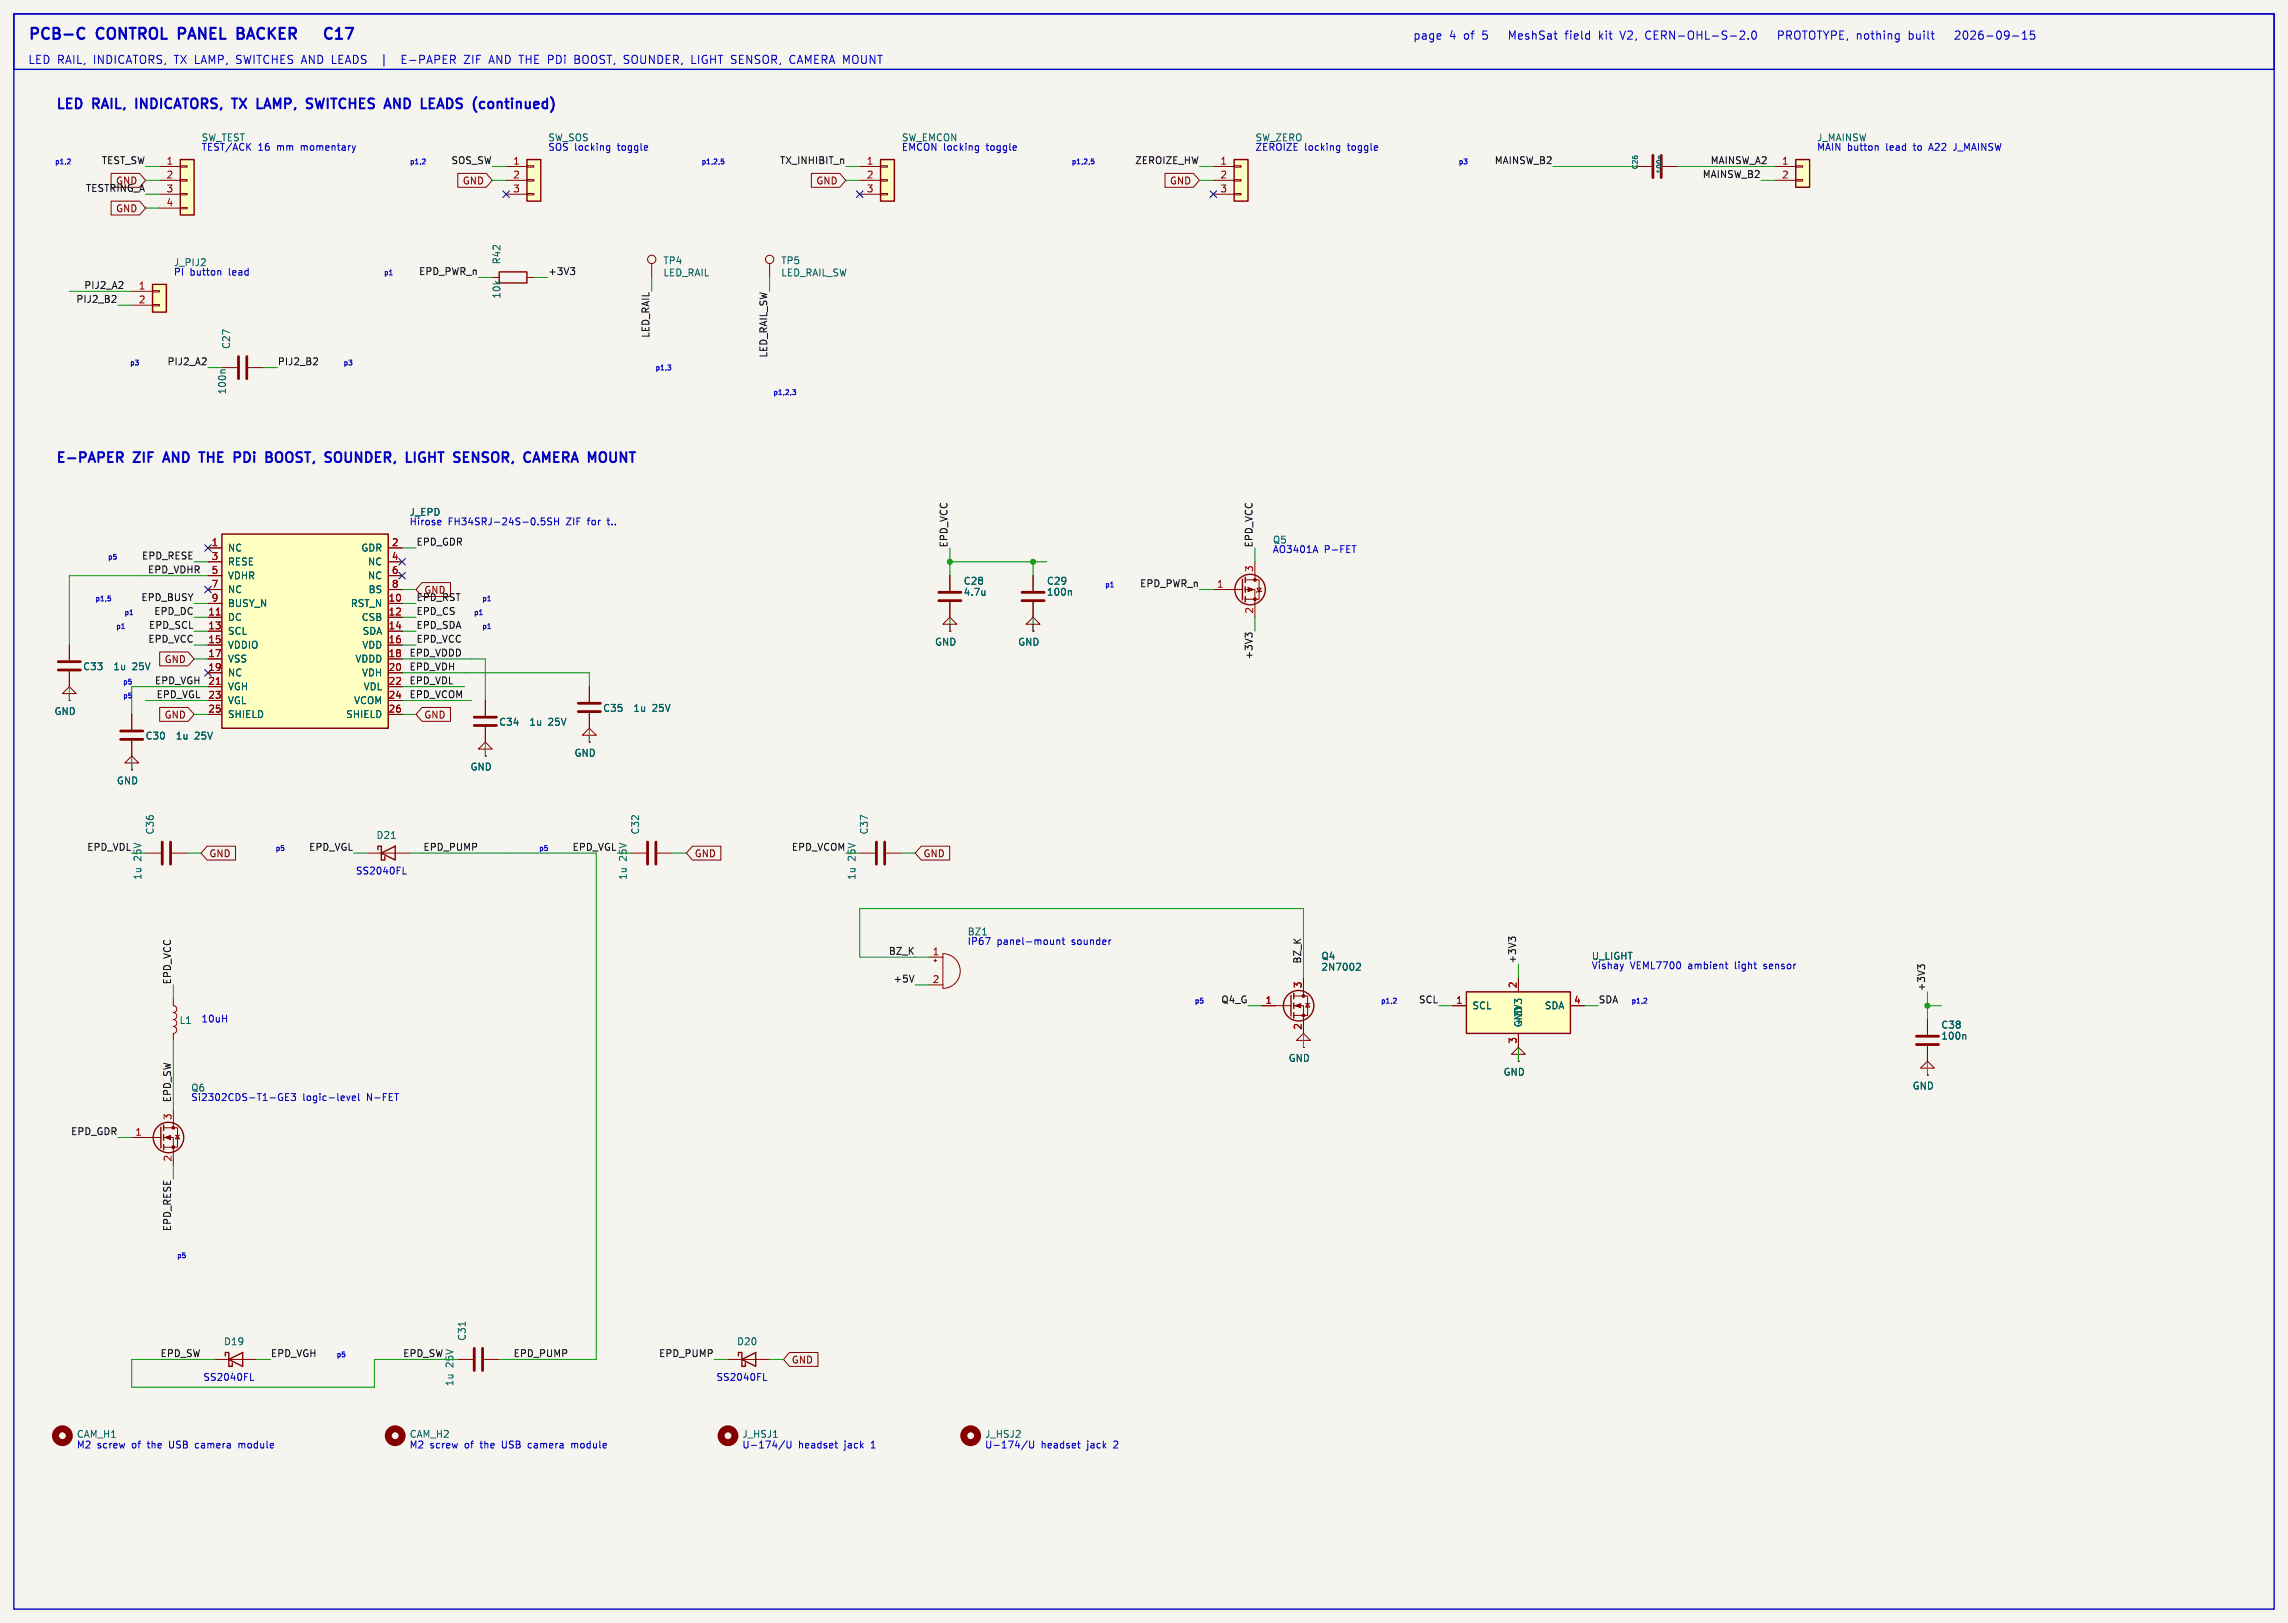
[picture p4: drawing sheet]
<svg xmlns="http://www.w3.org/2000/svg" width="419mm" height="297mm" viewBox="0 0 419 297" stroke-linecap="round" stroke-linejoin="round" font-family="sans-serif">
<defs><g id="words">
<g font-size="2.8" fill="#0000c2">
<text x="5.1" y="7.4">PCB-C</text>
<text x="17.9" y="7.4">CONTROL</text>
<text x="33.6" y="7.4">PANEL</text>
<text x="45.2" y="7.4">BACKER</text>
<text x="63.7" y="7.4">C17</text>
</g>
<g font-size="2.5" fill="#0000c2">
<text x="10.2" y="20.1">LED</text>
<text x="17.1" y="20.1">RAIL,</text>
<text x="25.7" y="20.1">INDICATORS,</text>
<text x="44.2" y="20.1">TX</text>
<text x="49.4" y="20.1">LAMP,</text>
<text x="59.2" y="20.1">SWITCHES</text>
<text x="74.3" y="20.1">AND</text>
<text x="81.6" y="20.1">LEADS (continued)</text>
<text x="10.2" y="84.8">E-PAPER</text>
<text x="24.7" y="84.8">ZIF</text>
<text x="30.9" y="84.8">AND</text>
<text x="38.2" y="84.8">THE</text>
<text x="45.2" y="84.8">PDi</text>
<text x="51.7" y="84.8">BOOST,</text>
<text x="63.3" y="84.8">SOUNDER,</text>
<text x="78.9" y="84.8">LIGHT</text>
<text x="88.3" y="84.8">SENSOR,</text>
<text x="101.9" y="84.8">CAMERA MOUNT</text>
</g>
<g font-size="2.1" fill="#0000c2">
<text x="5.1" y="11.8">LED RAIL,</text>
<text x="17.2" y="11.8">INDICATORS,</text>
<text x="32.1" y="11.8">TX LAMP, SWITCHES AND LEADS</text>
<text x="75" y="11.8">E-PAPER</text>
<text x="86.6" y="11.8">ZIF</text>
<text x="91.3" y="11.8">AND THE PDi</text>
<text x="107.4" y="11.8">BOOST, SOUNDER,</text>
<text x="129.1" y="11.8">LIGHT SENSOR,</text>
<text x="147.4" y="11.8">CAMERA MOUNT</text>
<text x="258.8" y="7.4">page</text>
<text x="265.4" y="7.4">4</text>
<text x="268.2" y="7.4">of</text>
<text x="271.7" y="7.4">5</text>
<text x="277" y="7.4">MeshSat</text>
<text x="287.5" y="7.4">field</text>
<text x="293.8" y="7.4">kit</text>
<text x="297.9" y="7.4">V2,</text>
<text x="302.6" y="7.4">CERN-OHL-S-2.0</text>
<text x="327.4" y="7.4">PROTOTYPE, nothing</text>
<text x="351.6" y="7.4">built</text>
<text x="360.6" y="7.4">2026-09-15</text>
</g>
<g font-size="1.8" fill="#0000c2">
<text x="36.8" y="27.7">TEST/ACK</text>
<text x="47.3" y="27.7">16</text>
<text x="50.8" y="27.7">mm</text>
<text x="55.4" y="27.7">momentary</text>
<text x="100.3" y="27.7">SOS locking</text>
<text x="100.3" y="26.1">SW_SOS</text>
<text x="113.3" y="27.7">toggle</text>
<text x="165.1" y="27.7">EMCON locking</text>
<text x="165.1" y="26.1">SW_EMCON</text>
<text x="180.8" y="27.7">toggle</text>
<text x="229.9" y="27.7">ZEROIZE</text>
<text x="239" y="27.7">locking</text>
<text x="247" y="27.7">toggle</text>
<text x="332.7" y="27.7">MAIN button</text>
<text x="345.6" y="27.7">lead</text>
<text x="350.8" y="27.7">to</text>
<text x="353.9" y="27.7">A22</text>
<text x="358.6" y="27.7">J_MAINSW</text>
<text x="31.8" y="50.5">PI</text>
<text x="34.8" y="50.5">button</text>
<text x="42" y="50.5">lead</text>
<text x="82.1" y="96.3">FH34SRJ-24S-0.5SH</text>
<text x="103.9" y="96.3">ZIF</text>
<text x="108" y="96.3">for</text>
<text x="111.8" y="96.3">t..</text>
<text x="233" y="101.3">AO3401A</text>
<text x="233.1" y="99.7">Q5</text>
<text x="242.6" y="101.3">P-FET</text>
<text x="65.1" y="160.2">SS2040FL</text>
<text x="177.1" y="173.1">IP67</text>
<text x="177.2" y="171.5">BZ1</text>
<text x="182.6" y="173.1">panel-mount</text>
<text x="196.4" y="173.1">sounder</text>
<text x="298.6" y="177.5">VEML7700</text>
<text x="309.4" y="177.5">ambient</text>
<text x="318.1" y="177.5">light</text>
<text x="323.5" y="177.5">sensor</text>
<text x="36.8" y="187.3">10uH</text>
<text x="34.9" y="201.7">Si2302CDS-T1-GE3</text>
<text x="34.9" y="200.1">Q6</text>
<text x="55.4" y="201.7">logic-level</text>
<text x="67.3" y="201.7">N-FET</text>
<text x="37.1" y="252.9">SS2040FL</text>
<text x="131.1" y="252.9">SS2040FL</text>
<text x="14" y="265.3">M2</text>
<text x="17.8" y="265.3">screw</text>
<text x="24.3" y="265.3">of</text>
<text x="27.3" y="265.3">the</text>
<text x="31.5" y="265.3">USB</text>
<text x="36.5" y="265.3">camera</text>
<text x="44.6" y="265.3">module</text>
<text x="74.9" y="265.3">M2</text>
<text x="78.8" y="265.3">screw</text>
<text x="85.3" y="265.3">of</text>
<text x="88.3" y="265.3">the</text>
<text x="92.4" y="265.3">USB</text>
<text x="97.4" y="265.3">camera</text>
<text x="105.5" y="265.3">module</text>
<text x="135.9" y="265.3">U-174/U</text>
<text x="146.3" y="265.3">headset</text>
<text x="154.8" y="265.3">jack</text>
<text x="159.8" y="265.3">1</text>
<text x="180.3" y="265.3">U-174/U</text>
<text x="190.7" y="265.3">headset</text>
<text x="199.3" y="265.3">jack</text>
<text x="204.3" y="265.3">2</text>
</g>
<g font-size="1.8" fill="#006464">
<text x="36.8" y="26.1">SW_TEST</text>
<text x="229.9" y="26.1">SW_ZERO</text>
<text x="332.7" y="26.1">J_MAINSW</text>
<text x="31.8" y="48.9">J_PIJ2</text>
<text x="91.9" y="48.5" transform="rotate(-90 91.9 48.5)">R42</text>
<text x="121.4" y="48.6">TP4</text>
<text x="121.4" y="50.8">LED_RAIL</text>
<text x="143" y="48.6">TP5</text>
<text x="143" y="50.8">LED_RAIL_SW</text>
<text x="91.9" y="54.8" transform="rotate(-90 91.9 54.8)">10k</text>
<text x="42.3" y="64" transform="rotate(-90 42.3 64)">C27</text>
<text x="41.6" y="72.3" transform="rotate(-90 41.6 72.3)">100n</text>
<text x="74.9" y="94.6">J_EPD</text>
<text x="41.7" y="101.2">NC</text>
<text x="66.1" y="101.2">GDR</text>
<text x="74.9" y="96.3">Hirose</text>
<text x="41.7" y="103.7">RESE</text>
<text x="41.7" y="106.3">VDHR</text>
<text x="67.3" y="103.7">NC</text>
<text x="67.3" y="106.3">NC</text>
<text x="176.4" y="107.3">C28</text>
<text x="191.7" y="107.3">C29</text>
<text x="41.7" y="108.8">NC</text>
<text x="41.7" y="111.4">BUSY_N</text>
<text x="41.7" y="113.9">DC</text>
<text x="64.2" y="111.4">RST_N</text>
<text x="66.2" y="113.9">CSB</text>
<text x="67.4" y="108.8">BS</text>
<text x="176.4" y="109.3">4.7u</text>
<text x="191.7" y="109.3">100n</text>
<text x="41.7" y="116.4">SCL</text>
<text x="41.7" y="119">VDDIO</text>
<text x="66.3" y="119">VDD</text>
<text x="66.3" y="116.4">SDA</text>
<text x="171.2" y="118.4">GND</text>
<text x="186.4" y="118.4">GND</text>
<text x="15.1" y="122.9">C33</text>
<text x="20.7" y="122.9">1u</text>
<text x="24.2" y="122.9">25V</text>
<text x="41.7" y="121.5">VSS</text>
<text x="41.7" y="124.1">NC</text>
<text x="65" y="121.5">VDDD</text>
<text x="66.2" y="124.1">VDH</text>
<text x="9.9" y="131.1">GND</text>
<text x="41.7" y="126.6">VGH</text>
<text x="41.7" y="129.1">VGL</text>
<text x="41.7" y="131.7">SHIELD</text>
<text x="63.3" y="131.7">SHIELD</text>
<text x="64.8" y="129.1">VCOM</text>
<text x="66.5" y="126.6">VDL</text>
<text x="110.4" y="130.5">C35</text>
<text x="115.9" y="130.5">1u</text>
<text x="119.4" y="130.5">25V</text>
<text x="26.6" y="135.6">C30</text>
<text x="32.1" y="135.6">1u</text>
<text x="35.6" y="135.6">25V</text>
<text x="91.3" y="133.1">C34</text>
<text x="96.9" y="133.1">1u</text>
<text x="100.4" y="133.1">25V</text>
<text x="21.3" y="143.8">GND</text>
<text x="86.1" y="141.3">GND</text>
<text x="105.1" y="138.7">GND</text>
<text x="28.4" y="152.9" transform="rotate(-90 28.4 152.9)">C36</text>
<text x="68.9" y="153.8">D21</text>
<text x="117.3" y="152.9" transform="rotate(-90 117.3 152.9)">C32</text>
<text x="159.2" y="152.9" transform="rotate(-90 159.2 152.9)">C37</text>
<text x="26.1" y="161.2" transform="rotate(-90 26.1 161.2)">1u</text>
<text x="26.1" y="157.7" transform="rotate(-90 26.1 157.7)">25V</text>
<text x="115" y="161.2" transform="rotate(-90 115 161.2)">1u</text>
<text x="115" y="157.7" transform="rotate(-90 115 157.7)">25V</text>
<text x="156.9" y="161.2" transform="rotate(-90 156.9 161.2)">1u</text>
<text x="156.9" y="157.7" transform="rotate(-90 156.9 157.7)">25V</text>
<text x="241.9" y="175.9">Q4</text>
<text x="241.9" y="177.9">2N7002</text>
<text x="291.5" y="177.5">Vishay</text>
<text x="291.5" y="175.9">U_LIGHT</text>
<text x="269.6" y="185">SCL</text>
<text x="282.9" y="185">SDA</text>
<text x="32.8" y="187.7">L1</text>
<text x="279" y="188.2" transform="rotate(-90 279 188.2)">GND</text>
<text x="279" y="187.9" transform="rotate(-90 279 187.9)">+3V3</text>
<text x="355.5" y="190.6">100n</text>
<text x="355.5" y="188.5">C38</text>
<text x="235.9" y="194.6">GND</text>
<text x="275.3" y="197.2">GND</text>
<text x="350.2" y="199.7">GND</text>
<text x="85.5" y="245.6" transform="rotate(-90 85.5 245.6)">C31</text>
<text x="40.9" y="246.5">D19</text>
<text x="83.2" y="250.4" transform="rotate(-90 83.2 250.4)">25V</text>
<text x="134.9" y="246.5">D20</text>
<text x="83.2" y="253.9" transform="rotate(-90 83.2 253.9)">1u</text>
<text x="14" y="263.5">CAM_H1</text>
<text x="74.9" y="263.5">CAM_H2</text>
<text x="135.9" y="263.5">J_HSJ1</text>
<text x="180.3" y="263.5">J_HSJ2</text>
</g>
<g font-size="1.8" fill="#0f0f0f">
<text x="15.6" y="35.2">TESTRING_A</text>
<text x="18.5" y="30.1">TEST_SW</text>
<text x="21.2" y="34">GND</text>
<text x="82.6" y="30.1">SOS_SW</text>
<text x="142.8" y="30.1">TX_INHIBIT_n</text>
<text x="207.8" y="30.1">ZEROIZE_HW</text>
<text x="273.7" y="30.1">MAINSW_B2</text>
<text x="311.8" y="32.7">MAINSW_B2</text>
<text x="313.2" y="30.1">MAINSW_A2</text>
<text x="15.3" y="53">PIJ2_A2</text>
<text x="76.7" y="50.5">EPD_PWR_n</text>
<text x="100.3" y="50.5">+3V3</text>
<text x="13.9" y="55.5">PIJ2_B2</text>
<text x="119" y="61.9" transform="rotate(-90 119 61.9)">LED_RAIL</text>
<text x="140.6" y="65.6" transform="rotate(-90 140.6 65.6)">LED_RAIL_SW</text>
<text x="30.6" y="67">PIJ2_A2</text>
<text x="50.8" y="67">PIJ2_B2</text>
<text x="76.2" y="100">EPD_GDR</text>
<text x="173.6" y="100.3" transform="rotate(-90 173.6 100.3)">EPD_VCC</text>
<text x="229.5" y="100.3" transform="rotate(-90 229.5 100.3)">EPD_VCC</text>
<text x="25.9" y="102.5">EPD_RESE</text>
<text x="27" y="105.1">EPD_VDHR</text>
<text x="208.7" y="107.6">EPD_PWR_n</text>
<text x="25.8" y="110.1">EPD_BUSY</text>
<text x="28.2" y="112.7">EPD_DC</text>
<text x="76.2" y="110.1">EPD_RST</text>
<text x="76.2" y="112.7">EPD_CS</text>
<text x="77.6" y="108.9">GND</text>
<text x="27.1" y="117.8">EPD_VCC</text>
<text x="27.2" y="115.2">EPD_SCL</text>
<text x="76.2" y="117.8">EPD_VCC</text>
<text x="76.2" y="115.2">EPD_SDA</text>
<text x="28.3" y="125.4">EPD_VGH</text>
<text x="74.9" y="120.3">EPD_VDDD</text>
<text x="74.9" y="122.8">EPD_VDH</text>
<text x="74.9" y="125.4">EPD_VDL</text>
<text x="229.5" y="120.9" transform="rotate(-90 229.5 120.9)">+3V3</text>
<text x="28.6" y="127.9">EPD_VGL</text>
<text x="74.9" y="127.9">EPD_VCOM</text>
<text x="15.9" y="155.9">EPD_VDL</text>
<text x="56.5" y="155.9">EPD_VGL</text>
<text x="77.5" y="155.9">EPD_PUMP</text>
<text x="104.8" y="155.9">EPD_VGL</text>
<text x="144.9" y="155.9">EPD_VCOM</text>
<text x="162.7" y="174.9">BZ_K</text>
<text x="163.6" y="180">+5V</text>
<text x="238.4" y="176.5" transform="rotate(-90 238.4 176.5)">BZ_K</text>
<text x="277.8" y="176.5" transform="rotate(-90 277.8 176.5)">+3V3</text>
<text x="31.4" y="180.3" transform="rotate(-90 31.4 180.3)">EPD_VCC</text>
<text x="223.6" y="183.8">Q4_G</text>
<text x="259.8" y="183.8">SCL</text>
<text x="292.7" y="183.8">SDA</text>
<text x="352.7" y="181.6" transform="rotate(-90 352.7 181.6)">+3V3</text>
<text x="31.4" y="201.9" transform="rotate(-90 31.4 201.9)">EPD_SW</text>
<text x="12.9" y="207.9">EPD_GDR</text>
<text x="31.4" y="225.5" transform="rotate(-90 31.4 225.5)">EPD_RESE</text>
<text x="29.3" y="248.6">EPD_SW</text>
<text x="49.5" y="248.6">EPD_VGH</text>
<text x="73.8" y="248.6">EPD_SW</text>
<text x="94" y="248.6">EPD_PUMP</text>
<text x="120.6" y="248.6">EPD_PUMP</text>
</g>
<g font-size="1.8" fill="#a90000">
<text x="30.4" y="30.2">1</text>
<text x="30.4" y="32.8">2</text>
<text x="30.4" y="35.3">3</text>
<text x="93.9" y="30.2">1</text>
<text x="93.9" y="32.8">2</text>
<text x="93.9" y="35.3">3</text>
<text x="158.7" y="30.2">1</text>
<text x="158.7" y="32.8">2</text>
<text x="158.7" y="35.3">3</text>
<text x="223.4" y="30.2">1</text>
<text x="223.4" y="32.8">2</text>
<text x="223.4" y="35.3">3</text>
<text x="326.3" y="30.2">1</text>
<text x="326.3" y="32.8">2</text>
<text x="30.4" y="37.8">4</text>
<text x="25.3" y="53.1">1</text>
<text x="25.3" y="55.6">2</text>
<text x="38.7" y="100.1">1</text>
<text x="71.7" y="100.1">2</text>
<text x="38.7" y="102.6">3</text>
<text x="38.7" y="105.2">5</text>
<text x="38.7" y="107.7">7</text>
<text x="71.7" y="102.6">4</text>
<text x="71.7" y="105.2">6</text>
<text x="71.7" y="107.7">8</text>
<text x="222.8" y="107.7">1</text>
<text x="229.6" y="104.8" transform="rotate(-90 229.6 104.8)">3</text>
<text x="38.1" y="112.8">11</text>
<text x="38.7" y="110.2">9</text>
<text x="71.1" y="110.2">10</text>
<text x="71.1" y="112.8">12</text>
<text x="229.6" y="112.5" transform="rotate(-90 229.6 112.5)">2</text>
<text x="38.1" y="115.3">13</text>
<text x="38.1" y="117.9">15</text>
<text x="71.1" y="115.3">14</text>
<text x="71.1" y="117.9">16</text>
<text x="38.1" y="120.4">17</text>
<text x="38.1" y="122.9">19</text>
<text x="38.1" y="125.5">21</text>
<text x="71.1" y="120.4">18</text>
<text x="71.1" y="122.9">20</text>
<text x="71.1" y="125.5">22</text>
<text x="38.1" y="128">23</text>
<text x="38.1" y="130.6">25</text>
<text x="71.1" y="128">24</text>
<text x="71.1" y="130.6">26</text>
<text x="170.7" y="175">1</text>
<text x="170.7" y="180.1">2</text>
<text x="231.7" y="183.9">1</text>
<text x="238.5" y="181" transform="rotate(-90 238.5 181)">3</text>
<text x="266.6" y="183.9">1</text>
<text x="277.9" y="181" transform="rotate(-90 277.9 181)">2</text>
<text x="288.2" y="183.9">4</text>
<text x="238.5" y="188.7" transform="rotate(-90 238.5 188.7)">2</text>
<text x="277.9" y="191.2" transform="rotate(-90 277.9 191.2)">3</text>
<text x="24.7" y="208">1</text>
<text x="31.5" y="205.2" transform="rotate(-90 31.5 205.2)">3</text>
<text x="31.5" y="212.8" transform="rotate(-90 31.5 212.8)">2</text>
</g>
<g font-size="1.8" fill="#840000">
<text x="84.7" y="34">GND</text>
<text x="149.4" y="34">GND</text>
<text x="214.2" y="34">GND</text>
<text x="21.2" y="39.1">GND</text>
<text x="30.1" y="121.6">GND</text>
<text x="30.1" y="131.8">GND</text>
<text x="77.6" y="131.8">GND</text>
<text x="38.3" y="157.2">GND</text>
<text x="127.2" y="157.2">GND</text>
<text x="169.1" y="157.2">GND</text>
<text x="144.9" y="249.9">GND</text>
</g>
<g font-size="1.3" fill="#0000c2">
<text x="10" y="30.1">p1,2</text>
<text x="75" y="30.1">p1,2</text>
<text x="128.4" y="30.1">p1,2,5</text>
<text x="196.2" y="30.1">p1,2,5</text>
<text x="267.1" y="30.1">p3</text>
<text x="70.3" y="50.4">p1</text>
<text x="23.7" y="67">p3</text>
<text x="62.8" y="67">p3</text>
<text x="120" y="67.9">p1,3</text>
<text x="141.6" y="72.4">p1,2,3</text>
<text x="19.7" y="102.5">p5</text>
<text x="202.3" y="107.6">p1</text>
<text x="17.4" y="110.1">p1,5</text>
<text x="22.7" y="112.7">p1</text>
<text x="86.7" y="112.7">p1</text>
<text x="88.2" y="110.1">p1</text>
<text x="21.2" y="115.2">p1</text>
<text x="88.2" y="115.2">p1</text>
<text x="22.5" y="125.4">p5</text>
<text x="22.5" y="127.9">p5</text>
<text x="50.4" y="155.9">p5</text>
<text x="98.7" y="155.9">p5</text>
<text x="218.8" y="183.8">p5</text>
<text x="252.9" y="183.8">p1,2</text>
<text x="298.8" y="183.8">p1,2</text>
<text x="32.4" y="230.4">p5</text>
<text x="61.6" y="248.6">p5</text>
</g>
<g font-size="1.3" fill="#006464">
<text x="300.2" y="31.1" transform="rotate(-90 300.2 31.1)">C26</text>
<text x="304.6" y="31.9" transform="rotate(-90 304.6 31.9)">100n</text>
</g>
</g></defs>
<path d="M-.1 -.1h419.2v297.3h-419.2z" fill="#f5f4ef" stroke="#f5f4ef" stroke-width=".18"/>
<g fill="none" stroke="#840000" stroke-width="1.3">
<circle cx="11.4" cy="262.9" r="1.27"/>
<circle cx="72.4" cy="262.9" r="1.27"/>
</g>
<path d="M40.6 67.3h2.8M45.5 67.3h2.8M12.7 118.1v2.8M12.7 122.9v2.8M278.1 193h1.3l-1.3-1.2-1.2 1.2h1.2v1.3M278.1 194.3h.1M353.1 195.6h1.2l-1.2-1.3-1.3 1.3h1.3v1.2M353.1 196.8h.1" fill="none" stroke="#840000" stroke-width=".18"/>
<path d="M43.7 65.3v4M45.2 65.3v4M10.7 121.2h4M10.7 122.7h4" fill="none" stroke="#840000" stroke-width=".51"/>
<path d="M41.3 67.7h-.7l-.2 .2" fill="none" stroke="#006464" stroke-width=".18"/>
<path d="M33 29.2h2.6v10.2h-2.6z" fill="#ffffc2"/>
<path d="M33 29.2h2.6v10.2h-2.6z" fill="none" stroke="#840000" stroke-width=".25"/>
<g fill="none" stroke="#840000" stroke-width=".18">
<path d="M29.2 30.5h3.8M29.2 33h3.8M29.2 35.6h3.8M29.2 38.1h3.8M33 30.4h1.3v.2h-1.3zM33 32.9h1.3v.2h-1.3zM33 35.4h1.3v.3h-1.3zM33 38h1.3v.2h-1.3zM12.7 127h1.3l-1.3-1.3-1.3 1.3h1.3v1.3M12.7 128.3h.1M88.9 137.2h1.3l-1.3-1.3-1.3 1.3h1.3v1.2M88.9 138.4h.1"/>
<path d="M107.9 134.6h1.3l-1.3-1.3-1.2 1.3h1.2v1.3M107.9 135.9h.1"/>
</g>
<path d="M27.9 52.1h2.6v5h-2.6z" fill="#ffffc2"/>
<path d="M27.9 52.1h2.6v5h-2.6zM41.3 248.3v-.7h.6v2.6h.6v-.6M41.9 248.9l2.5-1.3v2.6z" fill="none" stroke="#840000" stroke-width=".25"/>
<g fill="none" stroke="#840000" stroke-width=".18">
<path d="M24.1 53.3h3.8M24.1 55.9h3.8M27.9 53.2h1.3v.3h-1.3zM27.9 55.8h1.3v.2h-1.3zM24.1 139.7h1.3l-1.3-1.3-1.2 1.3h1.2v1.3M24.1 130.8v2.8M24.1 135.6v2.8M24.1 141h.1M31.7 182.9v1.2a.63 .63 0 0 1 .7 .7 .63 .63 0 0 1-.7 .6 .64 .64 0 0 1 .7 .6 .64 .64 0 0 1-.7 .7 .64 .64 0 0 1 .7 .6 .64 .64 0 0 1-.7 .6M31.7 188a.63 .63 0 0 1 .7 .6 .63 .63 0 0 1-.7 .6v1.3M353.1 186.7v2.8M353.1 191.5v2.8"/>
<path d="M39.4 248.9h7.6"/>
</g>
<path d="M22.1 133.9h4.1M22.1 135.4h4.1M351 189.7h4.1M351 191.3h4.1" fill="none" stroke="#840000" stroke-width=".51"/>
<path d="M359.9 189.4l.2 .2v.7" fill="none" stroke="#006464" stroke-width=".18"/>
<path d="M40.6 97.8h30.5v35.5h-30.5z" fill="#ffffc2"/>
<path d="M40.6 97.8h30.5v35.5h-30.5zM69.2 155.6v-.7h.6v2.6h.7v-.7M69.8 156.2l2.6-1.3v2.6z" fill="none" stroke="#840000" stroke-width=".25"/>
<g fill="none" stroke="#840000" stroke-width=".18">
<path d="M38.1 100.3h2.5M38.1 102.9h2.5M38.1 105.4h2.5M38.1 107.9h2.5M38.1 110.5h2.5M38.1 113h2.5M38.1 115.6h2.5M38.1 118.1h2.5M71.1 100.3h2.6M71.1 102.9h2.6M71.1 105.4h2.6M71.1 107.9h2.6"/>
<path d="M71.1 110.5h2.6M71.1 113h2.6M71.1 115.6h2.6M71.1 118.1h2.6M38.1 120.6h2.5M38.1 123.2h2.5M38.1 125.7h2.5M38.1 128.3h2.5M38.1 130.8h2.5M71.1 120.6h2.6M71.1 123.2h2.6M71.1 125.7h2.6"/>
<path d="M71.1 128.3h2.6M71.1 130.8h2.6M67.3 156.2h7.6"/>
</g>
<path d="M39.6 112.6h.7M39.6 125.3h.7" fill="none" stroke="#a90000" stroke-width=".18"/>
<path d="M71.7 153.5h.7" fill="none" stroke="#006464" stroke-width=".18"/>
<path d="M161.3 29.2h2.5v7.6h-2.5z" fill="#ffffc2"/>
<path d="M161.3 29.2h2.5v7.6h-2.5z" fill="none" stroke="#840000" stroke-width=".25"/>
<path d="M157.5 30.5h3.8M157.5 33h3.8M157.5 35.6h3.8M161.3 30.4h1.3v.2h-1.3zM161.3 32.9h1.3v.2h-1.3zM161.3 35.4h1.3v.3h-1.3zM189.2 105.4v2.8M189.2 110.2v2.8M26.7 156.2h2.8M31.5 156.2h2.8" fill="none" stroke="#840000" stroke-width=".18"/>
<path d="M187.2 108.5h4.1M187.2 110h4.1M29.7 154.2v4M31.2 154.2v4" fill="none" stroke="#840000" stroke-width=".51"/>
<path d="M196.1 108.1l.1 .2v.7" fill="none" stroke="#006464" stroke-width=".18"/>
<path d="M328.9 29.2h2.6v5.1h-2.6z" fill="#ffffc2"/>
<path d="M328.9 29.2h2.6v5.1h-2.6z" fill="none" stroke="#840000" stroke-width=".25"/>
<path d="M325.1 30.5h3.8M325.1 33h3.8M328.9 30.4h1.3v.2h-1.3zM328.9 32.9h1.3v.2h-1.3z" fill="none" stroke="#840000" stroke-width=".18"/>
<path d="M96.5 29.2h2.6v7.6h-2.6z" fill="#ffffc2"/>
<g fill="none" stroke="#840000" stroke-width=".25">
<path d="M96.5 29.2h2.6v7.6h-2.6zM91.4 49.8h5.1v2h-5.1zM227.6 106v3.9M228.1 105.7v1M228.1 107.4v1.1M228.1 109.2v1"/>
<circle cx="229" cy="107.9" r="2.79"/>
</g>
<g fill="none" stroke="#840000" stroke-width=".18">
<path d="M92.7 30.5h3.8M92.7 33h3.8M92.7 35.6h3.8M96.5 30.4h1.3v.2h-1.3zM96.5 32.9h1.3v.2h-1.3zM96.5 35.4h1.3v.3h-1.3zM90.2 50.8h1.2M96.5 50.8h1.3M222.2 107.9h5.4M228.1 106.2h2.5v3.5h-2.5M228.1 107.9h1.8v5.1M229.9 102.9v3.3"/>
<path d="M230.3 107.7h.7l-.4 .6zM231.1 108.2l-.1 .1h-.7l-.2 .2M238.8 190.5h1.2l-1.2-1.3-1.3 1.3h1.3v1.3M238.8 191.8h.1"/>
</g>
<g fill="#840000" stroke="#840000" stroke-width=".18">
<path d="M228.6 107.6l1 .3-1 .4z"/>
<circle cx="229.9" cy="106.2" r=".25"/>
<circle cx="229.9" cy="109.7" r=".25"/>
</g>
<path d="M268.6 181.6h19.1v7.6h-19.1z" fill="#ffffc2"/>
<g fill="none" stroke="#840000" stroke-width=".25">
<path d="M236.5 182.2v3.9M237 181.9v1M237 183.6v1.1M237 185.4v1M268.6 181.6h19.1v7.6h-19.1zM135.3 248.3v-.7h.6v2.6h.6v-.6M135.9 248.9l2.5-1.3v2.6z"/>
<circle cx="237.9" cy="184.1" r="2.79"/>
</g>
<g fill="none" stroke="#840000" stroke-width=".18">
<path d="M299.7 30.5h2.8M304.5 30.5h2.8M119.4 48.3v2.5M174 114.3h1.3l-1.3-1.3-1.3 1.3h1.3v1.3M174 115.6h.1M174 105.4v2.8M174 110.2v2.8M189.2 114.3h1.3l-1.3-1.3-1.2 1.3h1.2v1.3M189.2 115.6h.1M107.9 125.7v2.8M107.9 130.6v2.7M115.6 156.2h2.8"/>
<path d="M120.4 156.2h2.8M157.5 156.2h2.8M162.3 156.2h2.8M170.2 175.3h2.5M171.1 175.9h.5M171.3 175.6v.5M172.7 174.6a3.2 3.2 0 0 1 3.2 3.2 3.2 3.2 0 0 1-3.2 3.2zM238.8 179.1v3.3M278.1 179.1v2.5M170.2 180.3h2.5M231.1 184.1h5.4M237 182.4h2.5v3.5h-2.5"/>
<path d="M237 184.1h1.8v5.1M239.1 183.8h.8M239.5 183.8l.4 .6h-.8zM266.1 184.1h2.5M278.1 189.2v2.6M287.7 184.1h2.5M83.8 248.9h2.8M88.6 248.9h2.8M133.3 248.9h7.7"/>
<circle cx="119.4" cy="47.5" r=".76"/>
</g>
<path d="M304.4 28.6h-.5l-.1 .3M180.4 108.1v.9M180.4 108.9h-.1M180 171.2h.7M248.6 176.4h.5l.1 .3-.8 1h.8M277.9 183.4l-.5-.4v.8M277.9 183.2l.3-.2h.3l.2 .2M85.2 242.1v.7M141.7 263.2h.7" fill="none" stroke="#006464" stroke-width=".18"/>
<g fill="none" stroke="#840000" stroke-width="1.3">
<circle cx="133.4" cy="262.9" r="1.27"/>
<circle cx="177.8" cy="262.9" r="1.27"/>
</g>
<path d="M302.8 28.4v4.1M304.3 28.4v4.1M172 108.5h4M172 110h4M105.9 128.8h4.1M105.9 130.3h4.1M118.6 154.2v4M120.1 154.2v4M160.5 154.2v4M162.1 154.2v4M86.9 246.9v4.1M88.4 246.9v4.1" fill="none" stroke="#840000" stroke-width=".51"/>
<g fill="#840000" stroke="#840000" stroke-width=".18">
<path d="M237.2 184.1l1.1-.3v.7z"/>
<circle cx="238.8" cy="182.4" r=".25"/>
<circle cx="238.8" cy="185.9" r=".25"/>
</g>
<path d="M226.1 29.2h2.5v7.6h-2.5z" fill="#ffffc2"/>
<g fill="none" stroke="#840000" stroke-width=".25">
<path d="M226.1 29.2h2.5v7.6h-2.5zM29.5 206.4v3.8M30 206v1M30 207.8v1M30 209.5v1.1"/>
<circle cx="30.9" cy="208.3" r="2.79"/>
</g>
<g fill="none" stroke="#840000" stroke-width=".18">
<path d="M20.4 36.8h5.2l1.1 1.3-1.1 1.3h-5.2zM20.4 31.7h5.2l1.1 1.3-1.1 1.3h-5.2zM83.9 31.7h5.2l1.1 1.3-1.1 1.3h-5.2zM148.6 31.7h5.2l1.1 1.3-1.1 1.3h-5.2zM213.4 31.7h5.2l1.1 1.3-1.1 1.3h-5.2zM222.2 30.5h3.9M222.2 33h3.9M222.2 35.6h3.9M226.1 30.4h1.2v.2h-1.2zM226.1 32.9h1.2v.2h-1.2zM226.1 35.4h1.2v.3h-1.2zM141 48.3v2.5"/>
<path d="M12.7 118.1v2.8M29.2 119.4h5.2l1.2 1.2-1.2 1.3h-5.2zM38.1 100.3h2.5M38.1 102.9h2.5M38.1 105.4h2.5M38.1 107.9h2.5M38.1 110.5h2.5M38.1 113h2.5M38.1 115.6h2.5M38.1 118.1h2.5M71.1 100.3h2.6M71.1 102.9h2.6"/>
<path d="M71.1 105.4h2.6M71.1 107.9h2.6M71.1 110.5h2.6M71.1 113h2.6M71.1 115.6h2.6M71.1 118.1h2.6M77.3 106.7h5.2v2.5h-5.2l-1.1-1.3zM174 115.6h.1M174 105.4v2.8M174 110.2v2.8M189.2 115.6h.1M189.2 105.4v2.8"/>
<path d="M189.2 110.2v2.8M12.7 128.3h.1M12.7 122.9v2.8M24.1 130.8v2.8M24.1 135.6v2.8M29.2 129.5h5.2l1.2 1.3-1.2 1.3h-5.2zM38.1 120.6h2.5M38.1 123.2h2.5M38.1 125.7h2.5M38.1 128.3h2.5M38.1 130.8h2.5M71.1 120.6h2.6"/>
<path d="M71.1 123.2h2.6M71.1 125.7h2.6M71.1 128.3h2.6M71.1 130.8h2.6M77.3 129.5h5.2v2.6h-5.2l-1.1-1.3zM88.9 138.4h.1M88.9 128.3v2.8M88.9 133.1v2.8M107.9 135.9h.1M107.9 125.7v2.8M107.9 130.6v2.7M24.1 141h.1"/>
<path d="M37.9 154.9h5.2v2.6h-5.2l-1.1-1.3zM126.8 154.9h5.2v2.6h-5.2l-1.1-1.3zM168.8 154.9h5.2v2.6h-5.2l-1.2-1.3zM238.8 179.1v2.5M278.1 179.1v2.5M231.1 184.1h2.6M238.8 191.8h.1M238.8 186.7v2.5M266.1 184.1h2.5M278.1 194.3h.1M278.1 189.2v2.6M287.7 184.1h2.5"/>
<path d="M353.1 196.8h.1M353.1 186.7v2.8M353.1 191.5v2.8M24.1 208.3h5.4M30 206.5h2.5v3.6h-2.5M30 208.3h1.7v5.1M31.7 203.2v3.3M32.1 207.9h.8M32.5 207.9l.4 .6h-.8zM144.6 247.6h5.2v2.6h-5.2l-1.1-1.3z"/>
<circle cx="141" cy="47.5" r=".76"/>
</g>
<g fill="#840000" stroke="#840000" stroke-width=".18">
<path d="M30.2 208.3l1-.4v.8z"/>
<circle cx="31.7" cy="206.5" r=".25"/>
<circle cx="31.7" cy="210.1" r=".25"/>
</g>
<path d="M86.9 131.3h4M86.9 132.8h4" fill="none" stroke="#840000" stroke-width=".51"/>
<path d="M21 54.1l.2 .2v.3l-.7 .8h.7M104.5 49h.8l-.5 .5M105 49.5l.3 .2v.3l-.3 .3M57.9 65.5l.3 .3-.1 .3-.7 .7h.8M228.6 116.3l-.5-.4v.8M228.6 116.2l.2-.3h.3l.3 .3M167.4 178.6l-.4 1.2M276.8 172l-.5-.4v.8M276.8 171.8l.3-.2h.3l.2 .2M351.8 177.1l-.5-.4v.8M351.8 176.9l.2-.2h.3l.2 .2" fill="none" stroke="#0f0f0f" stroke-width=".18"/>
<g fill="none" stroke="#009600" stroke-width=".18">
<path d="M26.7 30.5h2.5M26.7 33h2.5M26.7 35.6h2.5M26.7 38.1h2.5M90.2 30.5h2.5M90.2 33h2.5M154.9 30.5h2.6M154.9 33h2.6M219.7 30.5h2.5M219.7 33h2.5M284.5 30.5h15.2M307.3 30.5h17.8"/>
<path d="M322.6 33h2.5M12.7 53.3h11.4M21.6 55.9h2.5M87.6 50.8h2.6M97.8 50.8h2.5M119.4 50.8v2.5M141 50.8v2.5M38.1 67.3h2.5M48.3 67.3h2.5M35.6 118.1h2.5M35.6 115.6h2.5M35.6 113h2.5"/>
<path d="M35.6 110.5h2.5M35.6 102.9h2.5M38.1 105.4h-25.4v12.7M73.7 107.9h2.5M73.7 100.3h2.5M73.7 118.1h2.5M73.7 115.6h2.5M73.7 113h2.5M73.7 110.5h2.5M174 102.9h17.8M174 100.3v5.1M174 113v2.6"/>
<path d="M189.2 102.9v2.5M189.2 113v2.6M219.7 107.9h2.5M229.9 100.3v2.6M229.9 113v2.6M12.7 125.7v2.6M24.1 138.4v2.6M26.7 128.3h11.4M35.6 120.6h2.5M35.6 130.8h2.5M38.1 125.7h-14v5.1M73.7 123.2h34.2v2.5"/>
<path d="M73.7 120.6h15.2v7.7M73.7 125.7h11.4M73.7 128.3h12.7M73.7 130.8h2.5M88.9 135.9v2.5M107.9 133.3v2.6M24.1 156.2h2.6M34.3 156.2h2.5M64.8 156.2h2.5M74.9 156.2h34.3v92.7h-17.8M113 156.2h2.6M123.2 156.2h2.5"/>
<path d="M154.9 156.2h2.6M165.1 156.2h2.5M170.2 175.3h-12.7v-8.9h81.3v12.7M278.1 176.5v2.6M31.7 180.3v2.6M31.7 190.5v12.7M167.6 180.3h2.6M228.6 184.1h2.5M238.8 189.2v2.6M263.5 184.1h2.6M278.1 191.8v2.5M290.2 184.1h2.5"/>
<path d="M353.1 184.1h2.5M353.1 181.6v5.1M353.1 194.3v2.5M21.6 208.3h2.5M31.7 213.4v2.5M39.4 248.9h-15.3v5.1h44.5v-5.1h15.2M47 248.9h2.5M130.8 248.9h2.5M141 248.9h2.5"/>
</g>
<g fill="none" stroke="#000084" stroke-width=".18">
<path d="M92.1 35l1.2 1.2M93.3 35l-1.2 1.2M156.9 35l1.2 1.2M158.1 35l-1.2 1.2M221.6 35l1.3 1.2M222.9 35l-1.3 1.2M37.5 99.7l1.2 1.2M38.7 99.7l-1.2 1.2M37.5 107.3l1.2 1.3M38.7 107.3l-1.2 1.3M73.1 104.8l1.2 1.2M73.1 102.3l1.2 1.2"/>
<path d="M74.3 104.8l-1.2 1.2M74.3 102.3l-1.2 1.2M37.5 122.6l1.2 1.2M38.7 122.6l-1.2 1.2"/>
</g>
<g fill="none" stroke="#0000c2" stroke-width=".18">
<path d="M70.3 10v2.1M73.7 10.8h.5M74.4 10.1h-.7v1.5h.7M85 10.1h1l-1 1.5h1M90 10.1l.5 1.5M106.8 10.3v1.1M146 11.6l.5-1.5 .5 1.5M146.2 11.2h.7M286.7 6.2h.5M293 5.7v1.5M293.2 6.6l.4 .6M293.6 6.2l-.6 .5"/>
<path d="M296.7 5.7l.5 1.5M301.5 6.8l.2 .3 .4 .1M302.1 5.7h-.4l-.2 .3M320.2 7v.2M321 5.8l.2-.1a.8 .8 0 0 1 .5 .7 .8 .8 0 0 1-.5 .8l-.2-.2-.1-.4zM325.8 6.5l.7-.1 .2-.2-.1-.4-.2-.1h-.6v1.5M349.7 6.2h.5l.2 .3v.4l-.1 .2h-.6M349.7 5.7v1.5M358.2 5.8l.5-.1 .2 .1 .1 .3-.9 1.1h.9M359.9 5.7a.94 .94 0 0 0 0 1.5M372.7 5.7h-.8v.7l.2-.2 .5 .1 .1 .2v.5l-.3 .2-.5-.2M12.8 29.2v.3l-.5 .5h.6"/>
<path d="M65.1 26.7l-.3 .8M77.8 29.2l.1 .3-.6 .5h.6M111.2 27.5h.5M111.2 26.7h.5M111.7 26.7v1l-.1 .2h-.3M118.6 26.7v.3l-.6 .1M132.1 29.1h.5M132.2 29.5l.4 .1-.1 .4h-.3M178.7 27.5h.5M178.7 26.7h.5M179.2 26.7v1l-.1 .2h-.3M186.1 26.7l.1 .3-.6 .1"/>
<path d="M199.9 29.1h.4M200 29.5l.4 .1-.1 .4h-.3M244.9 27.5h.5M244.9 26.7h.5M245.4 26.7v1l-.1 .2h-.3M252.3 26.7v.3l-.6 .1M343.7 26.7l.3 .2v.6M358.1 27.5h-.3M40.1 49.5l.3 .2v.7M71.3 50.3h.6M122.3 66.8h.6l-.3 .4M122.8 67.2v.5"/>
<path d="M145.2 71.4h.5l-.3 .3 .3 .1v.3l-.1 .2h-.3M80.7 96l-.3 .1M80.8 95.4v.2l-.6 .1M99.2 94.8h.6M99.3 95.3h.3l.2 .3v.4l-.5 .1M101 94.9l-.4-.1-.2 .2v.3l.5 .3 .1 .3-.2 .2-.5-.1M101.6 94.8v1.3M101.6 95.4h.7M102.3 94.8v1.3M241 99.9l.4 1.3M247.7 99.9h.7M19.8 109.1h.4"/>
<path d="M20.2 109.5v.5M22.3 115.1h.5M23.8 112.6h.5M87.8 112.6h.5M89.3 115.1h.6M89.3 110h.6M203.4 107.5h.5M73.8 160h.6M180.5 171.7h.9l-.6 1.2M193.6 172.1v.8M193.6 172.2l.2-.1 .3 .1v.7M194.5 172.1h.5"/>
<path d="M194.7 171.7v1.1l.3 .1M203.4 172.1h.1M316 176.5h.5M316.2 177.2l.3 .2M255.7 182.8v.4l-.5 .5h.6M301.6 182.8v.4l-.5 .5h.5M51.4 200.2l.3 .1M51.5 201h.3v.4l-.4 .1M52.3 200.9h.4M52.9 200.2h-.6v1.3h.6M53.3 200.2h.8l-.4 .5 .4 .2v.5l-.2 .1-.6-.1M63.5 200.7l.3 .8 .3-.8"/>
<path d="M64.5 201.1l.6-.1v-.3h-.4l-.2 .2 .1 .6h.5M65.7 200.2v1.1l.2 .2M45.9 252.8h.6M139.9 252.8h.6M36 264.3l-.2 .2v.4l.2 .2M43.8 264.3v.8M44.1 264.3l-.3 .1M97 264.3l-.3 .2v.4l.3 .2M104.7 264.3v.8M105.1 264.3l-.4 .1M143.7 263.8l-1.1 1.6M144.2 263.9v1l.2 .2h.4l.1-.2v-1"/>
<path d="M152.9 264.3h.5M153.1 265l.3 .1M188.2 263.8l-1.1 1.6M188.6 263.9v1l.2 .2h.4l.1-.2v-1M197.4 264.3h.5M197.6 265l.3 .1"/>
</g>
<g fill="none" stroke="#0000c2" stroke-width=".36">
<path d="M25 18v1.8M42.5 18h1M43 18v1.8M48.5 19.3h.9M49 18l-.6 1.8M57.8 18l.4 1.8 .4-1.3M72.2 18l1 1.8v-1.8M80.1 19.8l.6-1.8 .6 1.8M80.3 19.3h.8M21.5 82.8h.6a.49 .49 0 0 1 .4 .5 .49 .49 0 0 1-.4 .4h-.6M21.9 83.7l.6 .9M30 84.1h.9"/>
<path d="M30.5 82.8l-.6 1.8M36.5 82.8h1M43.9 83v.6M51.3 82.8a.6 .6 0 0 0-.8 .6v.6a.6 .6 0 0 0 .8 .6M61.7 82.8a.6 .6 0 0 1 .8 .6v.6a.6 .6 0 0 1-.8 .6M77.1 82.9h.7M77.5 83.8h.4v.6l-.4 .2-.4-.1M86.6 82.8l1 1.8M100.1 84.1l.6-1.3v1.8"/>
</g>
<path d="M14.6 5.2a.7 .7 0 0 1 .8 .1M15.4 6.9a.7 .7 0 0 1-.8 .1M32.8 6.2h.7M33.5 5.1h-.7v2M43.5 5.1h.7l.3 .2M43.5 6.1h.7M44.2 6.1l.3 .1M44.5 7l-1 .1M44.5 5.9l-.3 .2M60.8 5.3a.8 .8 0 0 0-1 0 .8 .8 0 0 0-.3 .9 .75 .75 0 0 0 .4 .8 .75 .75 0 0 0 .9-.1M61.5 7.1h1.2M61.5 5.7l.6-.6v2" fill="none" stroke="#0000c2" stroke-width=".4"/>
<path d="M2.5 2.5h414.1v10.2h-414.1zM2.5 2.5h414.1v292.1h-414.1z" fill="none" stroke="#0000c2" stroke-width=".25"/>
<path d="M180.4 108.1v.9M180.4 108.9h-.1M196.1 108.1l.1 .2v.7M248.6 176.4h.5l.1 .3-.8 1h.8M277.9 183.4l-.5-.4v.8M277.9 183.2l.3-.2h.3l.2 .2M359.9 189.4l.2 .2v.7" fill="none" stroke="#006464" stroke-width=".18"/>
<path d="M39.6 112.6h.7M39.6 125.3h.7" fill="none" stroke="#a90000" stroke-width=".18"/>
<g fill="#009600" stroke="#009600" stroke-width=".18">
<circle cx="189.2" cy="102.9" r=".46"/>
<circle cx="174" cy="102.9" r=".46"/>
<circle cx="353.1" cy="184.1" r=".46"/>
</g>
<use href="#words"/>
</svg>
